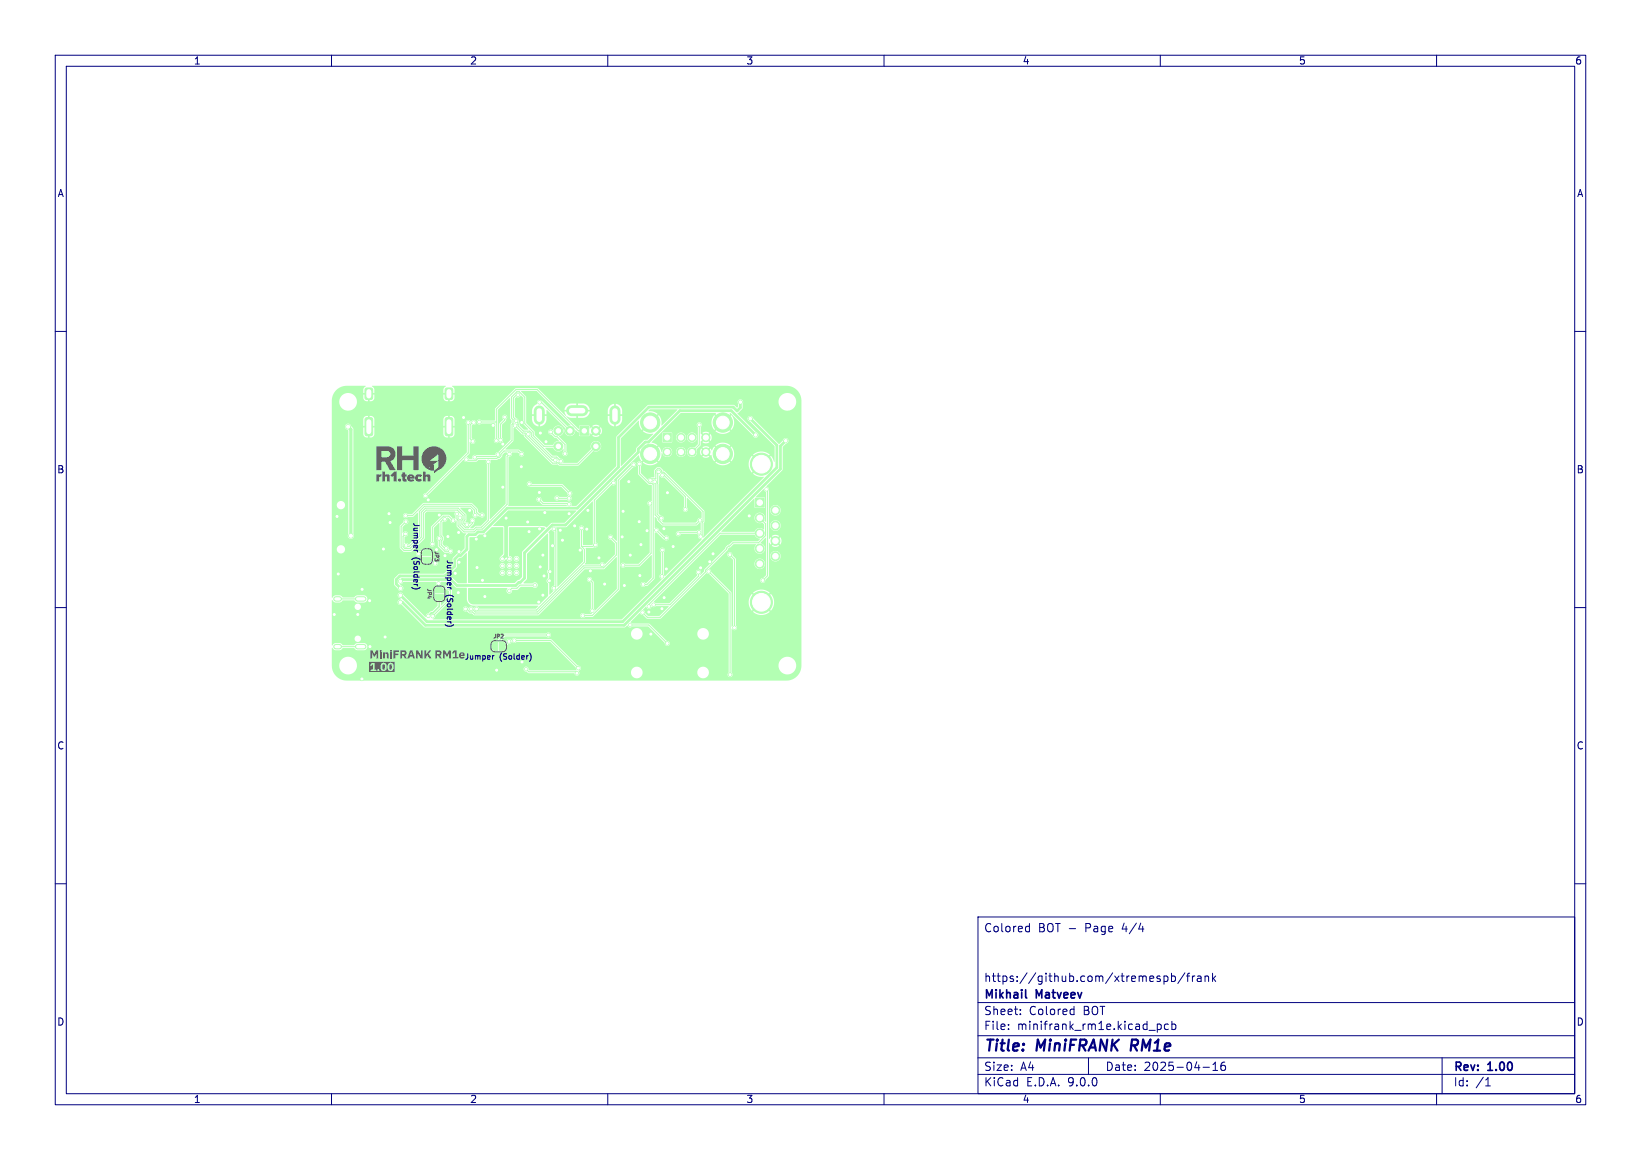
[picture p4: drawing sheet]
<svg xmlns="http://www.w3.org/2000/svg" width="297mm" height="210mm" viewBox="0 0 297 210" stroke-linecap="round" stroke-linejoin="round" font-family="sans-serif">
<defs><g id="words">
<g font-size="2.8" fill="#000080">
<text x="178" y="190.9">Title:</text>
<text x="187.7" y="190.9">MiniFRANK</text>
<text x="205.5" y="190.9">RM1e</text>
</g>
<g font-size="2.1" fill="#000080">
<text x="178" y="169">Colored</text>
<text x="187.9" y="169">BOT -</text>
<text x="196.5" y="169">Page</text>
<text x="203.3" y="169">4/4</text>
<text x="178" y="178">https://github.com/xtremespb/frank</text>
<text x="178" y="184">Sheet:</text>
<text x="178" y="181.2">Mikhail</text>
<text x="186.2" y="184">Colored</text>
<text x="187.6" y="181.2">Matveev</text>
<text x="196.1" y="184">BOT</text>
<text x="178" y="186.7">File:</text>
<text x="184.1" y="186.7">minifrank_rm1e.kicad_pcb</text>
<text x="178" y="196.9">KiCad</text>
<text x="178" y="194.1">Size:</text>
<text x="184.7" y="194.1">A4</text>
<text x="185.7" y="196.9">E.D.A.</text>
<text x="193.3" y="196.9">9.0.0</text>
<text x="200" y="194.1">Date:</text>
<text x="207" y="194.1">2025-04-16</text>
<text x="263" y="194.3">Rev:</text>
<text x="263" y="196.9">Id:</text>
<text x="267.1" y="196.9">/1</text>
<text x="269.4" y="194.3">1.00</text>
</g>
<g font-size="1.8" fill="#000080">
<text x="35" y="11.9">1</text>
<text x="85" y="11.9">2</text>
<text x="135" y="11.9">3</text>
<text x="185" y="11.9">4</text>
<text x="235" y="11.9">5</text>
<text x="285" y="11.9">6</text>
<text x="10.3" y="35.9">A</text>
<text x="285.4" y="35.9">A</text>
<text x="10.3" y="85.9">B</text>
<text x="285.3" y="85.9">B</text>
<text x="10.3" y="135.9">C</text>
<text x="285.3" y="135.9">C</text>
<text x="10.3" y="185.9">D</text>
<text x="285.3" y="185.9">D</text>
<text x="35" y="199.9">1</text>
<text x="85" y="199.9">2</text>
<text x="135" y="199.9">3</text>
<text x="185" y="199.9">4</text>
<text x="235" y="199.9">5</text>
<text x="285" y="199.9">6</text>
</g>
<g font-size="1.4" fill="#000080">
<text x="74.6" y="94.5" transform="rotate(90 74.6 94.5)">Jumper</text>
<text x="74.6" y="100.9" transform="rotate(90 74.6 100.9)">(Solder)</text>
<text x="80.7" y="101.3" transform="rotate(90 80.7 101.3)">Jumper</text>
<text x="80.7" y="107.6" transform="rotate(90 80.7 107.6)">(Solder)</text>
<text x="84" y="119.6">Jumper</text>
<text x="90.4" y="119.6">(Solder)</text>
</g>
<g font-size="1" fill="#626262">
<text x="78.5" y="99.7" transform="rotate(90 78.5 99.7)">JP3</text>
<text x="77.1" y="106.4" transform="rotate(90 77.1 106.4)">JP4</text>
<text x="89.2" y="115.8">JP2</text>
</g>
</g></defs>
<path d="M60.8 117.1h.6M60.8 108.4h.6M64.7 117.1h1.1M64.7 108.4h1.1" fill="none" stroke="#b3ffb3" stroke-width="1"/>
<g fill="#b3ffb3" stroke="#b3ffb3" stroke-width=".18">
<path d="M120 78.5h1.5v1.5h-1.5z"/>
<path d="M66.1 75.7l.2-.1h.8l.3 .3 .1 2.7-.3 .3h-.9l-.2-.3z"/>
<path d="M66.1 70.4l.3-.2 .8 .1 .2 .1 .1 1.6-.2 .3h-.9l-.3-.1z"/>
<path d="M80.6 70.4l.3-.2 .8 .1 .2 .1 .1 1.6-.2 .3h-.9l-.3-.1z"/>
<path d="M80.7 75.7l1-.1 .2 .3 .1 2.7-.3 .3h-.9l-.2-.3v-2.6z"/>
<path d="M105 77.2h1.6v1.6h-1.6z"/>
<path d="M136.7 90.2h1.6v1.6h-1.6z"/>
<path d="M89.3 116.4l.8-.1v1.5l-.7-.1-.3-.3v-.7z"/>
<path d="M90.4 116.3h.7l.3 .3v.7l-.3 .4-.7 .1z"/>
<path d="M78.8 107.7h1.5l-.1 .6-.4 .3h-.7l-.3-.3z"/>
<path d="M78.9 106.5l.3-.1h.7l.3 .3 .1 .7h-1.5z"/>
<path d="M76.6 99.8l.3-.2h.8l.3 .3v.7h-1.5z"/>
<path d="M76.5 100.9h1.5v.7l-.4 .3h-.8l-.3-.3z"/>
<circle cx="123.3" cy="79.2" r=".75"/>
<circle cx="125.3" cy="79.2" r=".75"/>
<circle cx="127.8" cy="79.2" r=".75"/>
<circle cx="120.8" cy="81.8" r=".75"/>
<circle cx="123.3" cy="81.8" r=".75"/>
<circle cx="125.3" cy="81.8" r=".75"/>
<circle cx="127.8" cy="81.8" r=".75"/>
<circle cx="117.7" cy="76.5" r="1.75"/>
<circle cx="130.8" cy="76.5" r="1.75"/>
<circle cx="117.7" cy="82.2" r="1.75"/>
<circle cx="130.8" cy="82.2" r="1.75"/>
<circle cx="103.2" cy="78" r=".8"/>
<circle cx="107.9" cy="78" r=".8"/>
<circle cx="101.1" cy="78" r=".8"/>
<circle cx="107.9" cy="80.8" r=".8"/>
<circle cx="101.1" cy="80.8" r=".8"/>
<circle cx="137.5" cy="93.8" r=".8"/>
<circle cx="137.5" cy="96.5" r=".8"/>
<circle cx="137.5" cy="99.3" r=".8"/>
<circle cx="137.5" cy="102.1" r=".8"/>
<circle cx="140.3" cy="92.4" r=".8"/>
<circle cx="140.3" cy="95.2" r=".8"/>
<circle cx="137.8" cy="84" r="2"/>
<circle cx="140.3" cy="97.9" r=".8"/>
<circle cx="137.8" cy="109" r="2"/>
<circle cx="140.3" cy="100.7" r=".8"/>
<circle cx="90.9" cy="101.2" r=".3"/>
<circle cx="92.2" cy="101.2" r=".3"/>
<circle cx="93.5" cy="101.2" r=".3"/>
<circle cx="90.9" cy="102.4" r=".3"/>
<circle cx="92.2" cy="102.4" r=".3"/>
<circle cx="93.5" cy="102.4" r=".3"/>
<circle cx="90.9" cy="103.7" r=".3"/>
<circle cx="92.2" cy="103.7" r=".3"/>
<circle cx="93.5" cy="103.7" r=".3"/>
<circle cx="63.5" cy="97" r=".4"/>
<circle cx="63" cy="77.3" r=".4"/>
<circle cx="70.4" cy="93" r=".3"/>
<circle cx="95.5" cy="94.5" r=".3"/>
<circle cx="85" cy="92.4" r=".3"/>
<circle cx="83.9" cy="75.6" r=".3"/>
<circle cx="121.8" cy="98.9" r=".3"/>
<circle cx="119.8" cy="110.2" r=".3"/>
<circle cx="89.9" cy="121.3" r=".3"/>
<circle cx="65.5" cy="122.9" r=".3"/>
<circle cx="103" cy="93" r=".3"/>
<circle cx="61" cy="93.5" r=".3"/>
<circle cx="97.8" cy="78.4" r=".3"/>
<circle cx="98.6" cy="92.8" r=".3"/>
<circle cx="82.4" cy="103.8" r=".3"/>
<circle cx="109.4" cy="105.7" r=".3"/>
<circle cx="101.4" cy="96" r=".3"/>
<circle cx="60.5" cy="111.2" r=".3"/>
<circle cx="64.8" cy="111.2" r=".3"/>
<circle cx="120.8" cy="89.2" r=".3"/>
<circle cx="83" cy="96.4" r=".3"/>
<circle cx="65.5" cy="106.7" r=".3"/>
<circle cx="104" cy="95.2" r=".3"/>
<circle cx="99.5" cy="103.5" r=".3"/>
<circle cx="99.4" cy="105.1" r=".3"/>
<circle cx="112.6" cy="97.2" r=".3"/>
<circle cx="106.2" cy="95.8" r=".3"/>
<circle cx="91.6" cy="93.8" r=".3"/>
<circle cx="116" cy="98.6" r=".3"/>
<circle cx="79" cy="99.5" r=".3"/>
<circle cx="70.6" cy="94.6" r=".3"/>
<circle cx="91" cy="88.2" r=".3"/>
<circle cx="91" cy="80.4" r=".3"/>
<circle cx="69.4" cy="99.4" r=".3"/>
<circle cx="120.2" cy="95.7" r=".3"/>
<circle cx="97.6" cy="89.2" r=".3"/>
<circle cx="94.4" cy="84.5" r=".3"/>
<circle cx="135.6" cy="93.4" r=".3"/>
<circle cx="94.4" cy="76.5" r=".3"/>
<circle cx="89.3" cy="77" r=".3"/>
<circle cx="113" cy="106" r=".3"/>
<circle cx="82.9" cy="107.3" r=".3"/>
<circle cx="120.2" cy="108.2" r=".3"/>
<circle cx="83.1" cy="99.9" r=".3"/>
<circle cx="126.8" cy="102.8" r=".3"/>
<circle cx="117.1" cy="96.1" r=".3"/>
<circle cx="101.8" cy="97.8" r=".3"/>
<circle cx="129.1" cy="100.3" r=".3"/>
<circle cx="98.8" cy="80" r=".3"/>
<circle cx="69.7" cy="115.3" r=".3"/>
<circle cx="112.8" cy="92.6" r=".3"/>
<circle cx="113.8" cy="87.2" r=".3"/>
<circle cx="106.4" cy="92.4" r=".3"/>
<circle cx="67" cy="117.1" r=".3"/>
<circle cx="106.8" cy="103.4" r=".3"/>
<circle cx="115.7" cy="94.4" r=".3"/>
<circle cx="61.2" cy="103.9" r=".3"/>
<circle cx="81.1" cy="97.1" r=".3"/>
<circle cx="128.5" cy="101.7" r=".3"/>
<circle cx="100" cy="98.8" r=".3"/>
<circle cx="77.5" cy="90.5" r=".3"/>
<circle cx="117.4" cy="110.8" r=".3"/>
<circle cx="120.6" cy="103" r=".3"/>
<circle cx="115.8" cy="104.2" r=".3"/>
<circle cx="114.1" cy="100.5" r=".3"/>
<circle cx="66.9" cy="108.8" r=".3"/>
<circle cx="83.1" cy="101.8" r=".3"/>
<circle cx="108.4" cy="101" r=".3"/>
<circle cx="80.5" cy="100.6" r=".3"/>
<circle cx="117.8" cy="114.8" r=".3"/>
<circle cx="105" cy="99.6" r=".3"/>
<circle cx="79.5" cy="93.3" r=".3"/>
<circle cx="97.7" cy="95.7" r=".3"/>
<circle cx="98.3" cy="100.5" r=".3"/>
<circle cx="87.8" cy="97" r=".3"/>
<circle cx="97.5" cy="109" r=".3"/>
<circle cx="98.5" cy="104.3" r=".3"/>
<circle cx="87.3" cy="105.1" r=".3"/>
<circle cx="95.8" cy="96.3" r=".3"/>
<circle cx="86.2" cy="97.6" r=".3"/>
<circle cx="97.8" cy="102.6" r=".3"/>
<circle cx="86.3" cy="102.7" r=".3"/>
<circle cx="98.3" cy="107.7" r=".3"/>
<circle cx="87.8" cy="108" r=".3"/>
<circle cx="104.4" cy="121.9" r=".3"/>
<circle cx="95.2" cy="121.1" r=".3"/>
<circle cx="97.5" cy="90.4" r=".3"/>
<circle cx="103" cy="91.3" r=".3"/>
<circle cx="95.8" cy="87.6" r=".3"/>
<circle cx="132.9" cy="113.6" r=".3"/>
<circle cx="126.7" cy="94.2" r=".3"/>
<circle cx="103.1" cy="89.3" r=".3"/>
<circle cx="118.5" cy="87.2" r=".3"/>
<circle cx="132.1" cy="100.4" r=".3"/>
<circle cx="119.2" cy="85.4" r=".3"/>
<circle cx="119.7" cy="93.8" r=".3"/>
<circle cx="105.5" cy="111.4" r=".3"/>
<circle cx="114.7" cy="84.1" r=".3"/>
<circle cx="120.8" cy="116.5" r=".3"/>
<circle cx="114" cy="113.1" r=".3"/>
<circle cx="103" cy="90.2" r=".3"/>
<circle cx="100.8" cy="90.2" r=".3"/>
<circle cx="112.8" cy="102.3" r=".3"/>
<circle cx="117.6" cy="91.1" r=".3"/>
<circle cx="92.2" cy="82.2" r=".3"/>
<circle cx="82.7" cy="93.1" r=".3"/>
<circle cx="83.3" cy="93.8" r=".3"/>
<circle cx="88.4" cy="83.6" r=".3"/>
<circle cx="94.4" cy="82.2" r=".3"/>
<circle cx="95.6" cy="78.6" r=".3"/>
<circle cx="84.4" cy="83.2" r=".3"/>
<circle cx="100.5" cy="83.3" r=".3"/>
<circle cx="116.4" cy="105.8" r=".3"/>
<circle cx="115.7" cy="84" r=".3"/>
<circle cx="99.7" cy="78.2" r=".3"/>
<circle cx="102.3" cy="82.1" r=".3"/>
<circle cx="84.5" cy="95" r=".3"/>
<circle cx="73.4" cy="96.7" r=".3"/>
<circle cx="73.5" cy="94.4" r=".3"/>
<circle cx="85.5" cy="94.3" r=".3"/>
<circle cx="73.4" cy="93.4" r=".3"/>
<circle cx="87.3" cy="93.3" r=".3"/>
<circle cx="86" cy="93.3" r=".3"/>
<circle cx="73.5" cy="98.8" r=".3"/>
<circle cx="116.3" cy="110.9" r=".3"/>
<circle cx="117.4" cy="109.8" r=".3"/>
<circle cx="126.4" cy="103.6" r=".3"/>
<circle cx="118.3" cy="109.5" r=".3"/>
<circle cx="91.4" cy="75.5" r=".3"/>
<circle cx="90.6" cy="79.7" r=".3"/>
<circle cx="93.2" cy="77.1" r=".3"/>
<circle cx="86.8" cy="76.4" r=".3"/>
<circle cx="89.8" cy="79.8" r=".3"/>
<circle cx="85.7" cy="76.5" r=".3"/>
<circle cx="97.7" cy="72.8" r=".3"/>
<circle cx="85.6" cy="79.9" r=".3"/>
<circle cx="85.9" cy="82.8" r=".3"/>
<circle cx="90.1" cy="82.3" r=".3"/>
<circle cx="126.6" cy="76.9" r=".3"/>
<circle cx="75.8" cy="100.2" r=".3"/>
<circle cx="77.5" cy="111.5" r=".3"/>
<circle cx="92.1" cy="116.1" r=".3"/>
<circle cx="99.3" cy="115" r=".3"/>
<circle cx="78.8" cy="102" r=".3"/>
<circle cx="79.4" cy="105.6" r=".3"/>
<circle cx="104.7" cy="121" r=".3"/>
<circle cx="93.1" cy="116" r=".3"/>
<circle cx="84.7" cy="76.5" r=".3"/>
<circle cx="77" cy="89.8" r=".3"/>
<circle cx="126.8" cy="97.1" r=".3"/>
<circle cx="128.2" cy="103.5" r=".3"/>
<circle cx="117.7" cy="87" r=".3"/>
<circle cx="132.1" cy="122.1" r=".3"/>
<circle cx="105.3" cy="95.6" r=".3"/>
<circle cx="86.3" cy="110.2" r=".3"/>
<circle cx="124" cy="92.2" r=".3"/>
<circle cx="107.8" cy="98.7" r=".3"/>
<circle cx="119.9" cy="86" r=".3"/>
<circle cx="111" cy="87.4" r=".3"/>
<circle cx="138.7" cy="88.6" r=".3"/>
<circle cx="138.1" cy="105.1" r=".3"/>
<circle cx="85.3" cy="110.2" r=".3"/>
<circle cx="109" cy="102.2" r=".3"/>
<circle cx="84.3" cy="110.2" r=".3"/>
<circle cx="110.5" cy="97.3" r=".3"/>
<circle cx="122.8" cy="96.6" r=".3"/>
<circle cx="126.5" cy="96.4" r=".3"/>
<circle cx="120.6" cy="97.4" r=".3"/>
<circle cx="118.8" cy="96" r=".3"/>
<circle cx="72.5" cy="105.2" r=".35"/>
<circle cx="136.8" cy="78.7" r=".35"/>
<circle cx="134" cy="72.8" r=".35"/>
<circle cx="72.5" cy="106.5" r=".35"/>
<circle cx="72.5" cy="107.8" r=".35"/>
<circle cx="135.8" cy="75.8" r=".35"/>
<circle cx="72.5" cy="109" r=".35"/>
<circle cx="142.2" cy="79.8" r=".35"/>
<circle cx="119.8" cy="104.4" r=".3"/>
<circle cx="119.9" cy="99.6" r=".3"/>
<circle cx="93.8" cy="71.5" r=".3"/>
<circle cx="100.3" cy="95.8" r=".3"/>
<circle cx="93.4" cy="76.2" r=".3"/>
<circle cx="100.3" cy="106.5" r=".3"/>
<circle cx="101.5" cy="83.5" r=".3"/>
<circle cx="96.8" cy="105.9" r=".3"/>
<circle cx="107.2" cy="110.6" r=".3"/>
<circle cx="92.2" cy="107" r=".3"/>
<circle cx="106.7" cy="104.9" r=".3"/>
<circle cx="78.3" cy="98.5" r=".3"/>
<circle cx="82" cy="94.3" r=".3"/>
<circle cx="80.8" cy="99.2" r=".3"/>
<circle cx="80.5" cy="94" r=".3"/>
<circle cx="79.5" cy="97.5" r=".3"/>
<circle cx="81.5" cy="99.8" r=".3"/>
<circle cx="81" cy="106.4" r=".3"/>
<circle cx="78.3" cy="111.6" r=".3"/>
</g>
<path d="M97.6 74.4v1.5M103.5 74.4h2M111.3 74.4v1.5" fill="none" stroke="#b3ffb3" stroke-width="2"/>
<path d="M63 77.3l.5 .5v19.2M91.6 93.8v6.7l-.7 .7" fill="none" stroke="#b3ffb3" stroke-width=".6"/>
<g fill="none" stroke="#b3ffb3" stroke-width=".2">
<path d="M84.7 76.5v5.5l-7.7 7.8M85.7 76.5h-.2l-.4 .4v2.5l.5 .5M86.8 76.4h3M90.6 79.7h.1M91.4 75.5v.5l-.8 .8v2.9M93.2 77.1l1.4 1.3h.5v.5l4.9 5 1-.1 .3 .3h3.3l3.3-3.3M93.8 71.5h-.3l-.6 .5v3.5l.9 1.1v.5l.9 .9h1.1l.4 .4v.6l3.7 3.7h.8l.8 .8M93.8 76.8h.1M95.6 78.6v.3l4.4 4.4h.5M97.7 72.8h.3l5.2 5.2M99.7 78.2l.8 .9h.3l1.5 1.4v1.6M105.8 78h-1.1l-7.5-7.5h-3.8l-3.6 3.6v5.7"/>
<path d="M126.6 76.9v3.6l-1.3 1.3M73.5 98.8l.2 .2h.4M79.5 97.5v1.3l1 1h1M80.5 94h-.3l-.4 .4v2.6l.3 .3v.4l-.2 .2v.7l.6 .7h.3M82 94.3l-.8-.9h-.9l-2 2.1v3M84.5 95h-.3l-.2-.3v-.4l.2-.2v-.9l-1.3-1.2h-5.9l-.7 .8v4.4l-2.1 2.1h-.9l-.3-.3v-1.9l.4-.4M85.5 94.3v.5l-.8 .8h-.4l-.7-.7v-.7l.2-.2v-.6l-1-1h-5.7l-.5 .5v4.5l-2.2 2.3h-1.3l-.5-.6v-3.8l.9-.8M86 93.3l-.1-.9-.7-.8h-8.3l-1 1v4.5M87.3 93.3h-.5l-.6-.6v-.5l-.9-.9h-8.6l-2 2.1h-1.3M88.4 83.6v10.6l-1.2 1.2h-1l-.5 .5h-1.6l-.8-.8v-1.3M92.2 82.2l-.4 .4v8.7l-4.5 4.5h-1l-.5 .5h-1.8l-1.1-1.1v-1l-.2-.2v-.9M94.4 82.2l-.5-.6h-2.7l-.5 .6v.3l-.4 .3h-.3l-.1 .2h-3.4l-.3 .3h-1.7l-.1-.1"/>
<path d="M95.8 87.6l.3 .3h5.6l1.4 1.4M97.5 90.4l.8 .7h4.6l.1 .2M100.3 95.8l.3 .3v10.1l-.3 .3M100.8 90.2h2.2M101.1 80.8h-2.6l-2-1.9v-.7l-1.5-1.5v-4.8l-1-1h-.5l-.9 1v3.8l.3 .3v.6l-.2 .2v2.9l-3 2.9h-3.6l-.2 .2M101.5 83.5h.1M105.3 98.9l.5 .6v2.2l-8.7 8.8h-10.6l-.2-.2M105.3 95.6v3.3M110.5 97.3l1 1v2.2l-2.3 2.3h-3.5l-8.3 8.4h-11.5l-.4-.4h-.5l-.5-.5h-.2M111 87.4h-.3l-3.1 3.1v8l.2 .2h-.2l-.3 .2h-2M114.7 84.1l-2.8 2.8v19.8l-4.7 4.7h-1.7M115.7 84v1.7l1.8 1.8h.5l.2 .2v17l-1.1 1.1h-.7"/>
<path d="M117.6 91.1l.2 .2v8.9l-2.1 2.1h-2.9M117.7 87l.3-.3h.7v-1.5l.3-.3h.4l.4 .3v.3h.3l7.1 7.1-.1 4.3-.3 .2M118.5 87.2l.1 6 .5 .6v.3l.9 .8h6l.7-.7M118.8 96l1.4 1.4h.4M119.2 85.4l-.2 .2v1.9l-.1 .1v5.5l.8 .7M119.9 99.6l-.1 4.8M119.9 86h.3l3.8 3.9v2.3M120.3 85.7h.1M126.5 96.4h-3.5l-.2 .2M137.5 93.8l1.1 1v2.2l-1.3 1.3h-4.6l-.6 .6h-.2l-.4 .3v.2l-3.8 3.8v.3l-8.2 8.3h-2.3l-.9-.9M137.5 96.5h-7.2l-12.9 12.9v.4M138.7 88.6l.2 .2v15.4l-.8 .9"/>
<path d="M61.1 108.4h4.2M61.1 117.1h4.2M81 106.4l.5 .5v1.4l-3.2 3.3M92.1 116.1l-.8 .9M93.1 116h6.6l5 5M96.8 105.9h-2.7l-.6 .6h-.9l-.4 .5M99.3 115h-8l-1.7 1.7M106.7 104.9l.5 .5v5.2M109 102.3l-.2 .2h-3.2l-8.4 8.3h-11.2l-.5-.5h-.2M114 113.1h3.4l3.4 3.4M126.4 103.6v.7l-5.1 5.2h-3M128.2 103.5l3.9 3.8v14.8"/>
<path d="M132.1 100.4l.8 .8v12.4M95.2 121.1l.5 .5h8.5l.2 .3"/>
</g>
<path d="M77.3 100.1h-1.4l-.1 .2M77.3 101.4h.9l.6 .6M79.4 105.6v1.1M79.5 108.2v1.6l-1.1 1.2h-.3l-.6 .5" fill="none" stroke="#b3ffb3" stroke-width=".3"/>
<path d="M134 72.8v1l-.6 .6-.7-.7h-15.3l-5.5 5.5v5.3l-7.4 7.5h-12.7l-4.3 4.3h-1l-.5 .5h-1.2l-.3 .3v2.3l-1.1 1.2h-.4l-.7 .6v1.3l-1.8 1.8h-8.1l-.7 .6v.8l.8 .8M135.8 75.8l4.8 4.8v4l-27.9 27.9h-35.4l-4.8-4.7M136.8 78.8l-4.4-4.5h-9.3l-5.7 5.7h-.6l-1.3 1.3v.6l-13.1 13.1h-2.4l-5.1 5.1v4.6l-.7 .7h-.3l-.6 .6h-10.6l-1.1-1.1h-8.8l-.3 .3M142.2 79.8l-.9 .9v4.2l-28.3 28.3h-36l-4.2-4.2h-.3" fill="none" stroke="#b3ffb3" stroke-width=".5"/>
<g fill="#b3ffb3">
<path d="M84.7 106.5h7.1a.56 .56 0 0 0 .2 .9 .56 .56 0 0 0 .7-.6h1l.6-.6h2.1a.52 .52 0 0 0 .7 .1 .52 .52 0 0 0 0-.8 .52 .52 0 0 0-.7 .1h-1.6l.6-.9v-4.4l3.7-3.7 .1 .1v6.4a.57 .57 0 0 0 0 .8v.8a.57 .57 0 0 0 0 1v2.2l-1.6 1.5h-11.9a1 1 0 0 1-1-1z"/>
<path d="M85 97.3l1.1-.1 .6-.4 1-.1 1.3-1.3h2l.1 4.8-.5 .6a.5 .5 0 0 0-.1 .7 .5 .5 0 0 0 .7 .1l.4-.4a.54 .54 0 0 0 .6 .5 .54 .54 0 0 0 .5-.6 .54 .54 0 0 0-.6-.5v-5.1l6.1-.1 .4 .1 .1 .2-4.1 4.1-.1 1.3h-.5a.5 .5 0 0 0-.8-.4 .5 .5 0 0 0 0 .9 .5 .5 0 0 0 .8-.4v-.1h.5v1.3h-.5a.5 .5 0 0 0-.5-.5 .5 .5 0 0 0-.5 .5h-.3a.5 .5 0 0 0-.5-.5 .5 .5 0 0 0-.5 .5h-.3a.5 .5 0 0 0-.7-.4 .5 .5 0 0 0 0 .9 .5 .5 0 0 0 .7-.4v-.1h.3a.5 .5 0 0 0 .5 .5 .5 .5 0 0 0 .5-.5h.3a.5 .5 0 0 0 .5 .5 .5 .5 0 0 0 .5-.5h.5v1.2h-.5a.5 .5 0 0 0-.5-.4 .5 .5 0 0 0-.5 .4h-.3a.5 .5 0 0 0-.5-.4 .5 .5 0 0 0-.5 .4h-.3a.5 .5 0 0 0-.7-.3 .5 .5 0 0 0 0 .8 .5 .5 0 0 0 .7-.3v-.2h.3a.5 .5 0 0 0 .5 .6 .5 .5 0 0 0 .5-.6h.3a.5 .5 0 0 0 .5 .6 .5 .5 0 0 0 .5-.6h.5v.9l-.5 .5-.4 .1-.5 .4h-8.3l-.1-5.6 .3-.4z"/>
<path d="M116.4 110.3l.5-.5a.54 .54 0 0 0 .5 .5 .54 .54 0 0 0 .6-.5l.3 .1 .4-.2 2.3 .1-1.7 1.7h-2l-.5-.5-.1-.3z"/>
<path d="M118.3 108.9l12.1-12.1h6.1a1.3 1.3 0 0 0 1.1 .8l-.5 .4h-4.6l-1.2 1.1v.2l-3.8 3.8-.1 .3-.7 .7a.5 .5 0 0 0 .1-.8 .5 .5 0 0 0-.8 0 .51 .51 0 0 0 .2 .7v.2l-5 5h-2.5z"/>
<path d="M99.3 96.3l.4-.4 .7 .4v9.7a.53 .53 0 0 0-.6 .4 .53 .53 0 0 0 .4 .6l-.8 .6v-1.9l-.3-.5 .3-.6v-.7l-.2-.4 .2-.4v-6.4z"/>
<path d="M100.7 95.5l1.9-.1 4.6-4.6 .1 7.7-.1 .2h-1.7v-2.7a.46 .46 0 0 0 0-.7 .46 .46 0 0 0-.6 0 .46 .46 0 0 0 .1 .7v3l.6 .6v2l-4.7 4.6v-10.1z"/>
<path d="M82.7 101.4l.4-.4 .5-.1 .9-.8-.1 5.5h-1.5l-1-1-.9-.2 1.7-1.7z"/>
<path d="M89.3 95.1l2.7-2.7 12.3 .1-2.1 2.1h-2.3l-1 .9-.7-.3-6.2 .1-.1 .2v5.1l.3 .4-.2 .2-.3-.3-.1 .1-.2-.1-.3 .3-.2-.2 .3-.4h-.1l.2-.3v-4.9l-.3-.2h-1.7z"/>
<path d="M130.6 96.2l5.8-5.9 .2 .1v1.5h1.8v-1.8l-1.6-.1 1.4-1.4 .5 .5-.1 5.3-.2-.1a.96 .96 0 0 0-.5-1.5 .96 .96 0 0 0-1.3 .9 .96 .96 0 0 0 1.2 1l.2-.1 .3 .3v1a1.08 1.08 0 0 0-1.8 .4h-5.9z"/>
<path d="M119.3 86.1h.1a.53 .53 0 0 0 .8 .3l3.6 3.6v1.9a.46 .46 0 0 0 0 .7 .46 .46 0 0 0 .6-.1 .46 .46 0 0 0-.1-.7l.1-1.7 2.6 2.6-.1 1.1a.5 .5 0 0 0-.5 0 .5 .5 0 0 0-.2 .5l-.3 .3h-5.8l-.3-.3a.51 .51 0 0 0 .3-.5 .51 .51 0 0 0-.5-.4l-.4-.5v-5.2l.1-.2z"/>
<path d="M88.8 83.3h1.1l.6-.2 .8-1.2 .5 .1-.3 .6v8.6l-2.8 2.8-.1-10 .2-.3z"/>
<path d="M115.5 76.2h.1a2.17 2.17 0 0 0 .5 1.6l.7-.6 .2 .2-.7 .7a2.79 2.79 0 0 0 1.9 .5l-1 1-.7 .1-1.3 1.3-.1 .7-2.7 2.7-.1-5z"/>
<path d="M93.4 71.9h.1a.65 .65 0 0 0 .8-.3l.4 .5v4.7l.9 .9-.1 .1h-.7l-.8-.8-.2-1-.6-.6v-3.2z"/>
<path d="M117.5 74.2l.1-.1h5l-2.8 2.9h-.1a2.17 2.17 0 0 0-.5-1.8l-.6 .6-.2-.2 .6-.7a2.23 2.23 0 0 0-1.6-.5z"/>
<path d="M60.8 70.6a2.7 2.7 0 0 1 2-.8l3.4 .1-.4 .4v.8h.5v.3h-.5v.7l.1 .3 .4 .2h-1.7a1.61 1.61 0 0 0-2.4-1.2 1.61 1.61 0 0 0 0 2.7 1.61 1.61 0 0 0 2.4-1.2v-.3h2v-.5h.3v.5a.69 .69 0 0 0 .9-.5v-.7h-.6v-.3h.6l-.1-.8-.4-.3 .1-.2h13.2l.1 .2-.4 .3v.8h.5v.3h-.5v.7l.2 .4 .3 .1h.3v-.5h.3v.5a.69 .69 0 0 0 .9-.5v-.7h-.6v-.3h.6l-.1-.8-.4-.3 .1-.2h60.5a2.7 2.7 0 0 1 2.7 2.8h-1v-.2a1.6 1.6 0 0 0-2.6-.9 1.6 1.6 0 0 0 .4 2.7 1.6 1.6 0 0 0 2.2-1.6h1v7.1h-2.4v-.1a.51 .51 0 0 0-.6-.3 .51 .51 0 0 0-.4 .4l-.7 .7-4.7-4.7a.51 .51 0 0 0-.5-.4 .51 .51 0 0 0-.5 .5 .51 .51 0 0 0 .5 .5l4.4 4.4-.1 2.9-.6-1.1-.5 .5-.2-.2 .5-.5a2.29 2.29 0 0 0-2.6-.3h-3.8l-.1-.5-.4-.7-.7 .7-.2-.2 .7-.7-.2-.1a2.05 2.05 0 0 0-2.5 .1l.6 .7-.2 .2-.6-.7-.5 .7-.2-.3-.4 .4-.2-.2 .4-.4-.8-.2-.5 .2 .4 .4-.2 .2-.4-.4-.2 .7 .2 .6 .4-.5 .2 .2-.4 .5 .3 .1 .5 .1 .5-.2-.4-.5 .2-.2 .4 .5 .2-.1 .5 1.1 .6-.6 .2 .2-.6 .6 .2 .2a2.05 2.05 0 0 0 2.5-.2l-.7-.6 .2-.2 .7 .6 .4-.7 .1-.8h3.8l-.4 .3 .5 .5-.2 .2-.5-.5a2.3 2.3 0 0 0 0 3.1l.5-.5 .2 .2-.5 .5a3.3 3.3 0 0 0 2 .6l-11 10.9v-2.6l.2-.2v-2l-7-7-1.1-.9a.85 .85 0 0 0-.9 .3 .85 .85 0 0 0-.1 .9v.6l-.9 .1-.3 .3-1.2-1.1v-1.4a.45 .45 0 0 0-.1-.8 .45 .45 0 0 0-.6 .5l.2 .4v1.5l1.9 1.8 .6 .2v2.8a.51 .51 0 0 0-.8 .2 .51 .51 0 0 0 .4 .7v8.5l-2 2h-2.5a.46 .46 0 0 0-.7-.1 .46 .46 0 0 0 .1 .7 .46 .46 0 0 0 .7-.1l2.6-.1 2.2-2v4l-1 1h-.2a.46 .46 0 0 0-.7 0 .46 .46 0 0 0 .1 .7 .46 .46 0 0 0 .6-.1l.4-.1 1.3-1.3v-8.3l.4 .1 1.3 1.2a.5 .5 0 0 0 .5 .1 .5 .5 0 0 0 .4-.5 .53 .53 0 0 0-.9-.2l-.9-1a.6 .6 0 0 0-.8-.6l.1-1.9 .3 .3v.3l1 .9h6.2l.5-.4h.2v1.3l-.3-.1-.4 .2-3.3 .1a.45 .45 0 0 0-.5 .4 .45 .45 0 0 0 .4 .5 .45 .45 0 0 0 .5-.4l2.9-.1 .3 .2a.64 .64 0 0 0 .5 .8l.1 .1-6.7 6.6-.2-.3 .1-4.1a.46 .46 0 0 0-.1-.6 .46 .46 0 0 0-.6 .1 .46 .46 0 0 0 .1 .6v3.9a.51 .51 0 0 0-.2 .5 .51 .51 0 0 0 .4 .5l-7.3 7.2h-34.1l-.1-.1a.55 .55 0 0 0 .5-.6l3-2.9v-1.6l-.4-.4a.46 .46 0 0 0-.4-.5 .46 .46 0 0 0-.5 .5 .46 .46 0 0 0 .6 .4l.2 .2v1.1l-1.5 1.4v-.8l.4-.1 .2-.4v-1.5l-.2-.5-.5-.1 .1-.8 1.6-.1 1.1 1.1h2v2.3l.4 .6 .5 .3 12 .1-.5 .5h-10.1a.52 .52 0 0 0-.5-.4 .52 .52 0 0 0-.5 .3 .53 .53 0 0 0-.5-.3 .53 .53 0 0 0-.5 .3 .48 .48 0 0 0-.7-.3 .48 .48 0 0 0-.3 .7 .48 .48 0 0 0 .7 .2l.5 .4a.75 .75 0 0 1 .8 .3h11.6l8.4-8.3h3.5l2.3-2.2v5.7l-3.9 3.9-.2-.3v-4.8l-.4-.4a.46 .46 0 0 0-.4-.5 .46 .46 0 0 0-.5 .5 .46 .46 0 0 0 .6 .4l.1 .2v4.6l-.1 .2a.54 .54 0 0 0 .3 .7l-.1 .1h-1.1l-.2-.1a.46 .46 0 0 0-.6 .1 .46 .46 0 0 0 .1 .7 .46 .46 0 0 0 .7-.2h1.4l4.8-4.9v-19.7l2.5-2.5 .4-.1 .1-.4a.47 .47 0 0 0-.5-.4 .47 .47 0 0 0-.4 .6l-2.6 2.6v11l-.6-.6a.46 .46 0 0 0-.5-.5 .46 .46 0 0 0-.5 .6 .46 .46 0 0 0 .6 .3l.7 .7v1.9l-1.7 1.8h-.2a.49 .49 0 0 0-.5-.3 .49 .49 0 0 0-.4 .4l-2.7-.1 .3-.3-.1-2.6h1.3l.2-.1a.5 .5 0 0 0 .7-.3 .5 .5 0 0 0-.4-.7v-7.4l2.9-2.9a.49 .49 0 0 0 .8-.2 .49 .49 0 0 0-.4-.7l4.4-4.5 .6 1.1 .7-.6 .2 .2-.7 .6 .2 .2a2.05 2.05 0 0 0 2.5-.2l-.6-.6 .2-.2 .6 .6 .4-.7 .1-.7 .1-.1a.91 .91 0 0 0 1.4 .7 .91 .91 0 0 0 .1-1.6 .91 .91 0 0 0-1.4 .6l-.2 .2-.5-1.1-.6 .7-.2-.2 .6-.7-1.1-.5v-.1l5.3-5.2h6.3v.1l.6 .7-.2 .2-.6-.6a2.05 2.05 0 0 0 0 2.6l.6-.6 .2 .2-.6 .7 .2 .1a2.05 2.05 0 0 0 2.5-.1l-.7-.7 .2-.2 .7 .6 .1-.2a2.05 2.05 0 0 0-.1-2.4l-.7 .6-.2-.2 .7-.7-.1-.1h.1l4 4 .2 .3h-7.6l-.2-.5-.4 .4-.2-.2 .4-.4-.5-.2-.8 .2 .4 .4-.2 .2-.5-.5v-1.2a.46 .46 0 0 0 0-.7 .46 .46 0 0 0-.6 .1 .46 .46 0 0 0 .1 .6v1.8h-.1a.9 .9 0 0 0-.9-.8 .9 .9 0 0 0-.9 .8h-.3a.9 .9 0 0 0-1.3-.7l-2.9-.1v1.7l1.7 .1 .1-1.7h1.1l-.1 .1a.9 .9 0 0 0 .2 1.5 .9 .9 0 0 0 1.3-.9h.2v.2a.9 .9 0 0 0 .9 .8 .9 .9 0 0 0 .9-1h.1v1.3l-.6 .6a.97 .97 0 0 0-1.3 .7h-.2a.9 .9 0 0 0-1.4-.6 .9 .9 0 0 0 0 1.5 .9 .9 0 0 0 1.4-.7v-.2h.2a.92 .92 0 0 0 1.1 1 .92 .92 0 0 0 .6-1.3l.7-.7v-.8l.5-.5 .2 .2-.4 .5 .8 .2 .5-.2-.4-.5 .2-.2 .4 .4 .2-.7 7.6 .1a.51 .51 0 0 0 .8-.3 .51 .51 0 0 0-.4-.7l-3.3-3.3 .9-.9v-.9a.51 .51 0 0 0 0-.7 .51 .51 0 0 0-.7 0 .51 .51 0 0 0-.1 .7v.5l-.2 .2-.6-.5h-15.4l-1.1 1h-3.7v-.2a1.3 1.3 0 0 0-1.1-1v.8h-.3v-.8h-.2a1.3 1.3 0 0 0-1 1.2v.7h.8v.3h-.8v.9a1.3 1.3 0 0 0 1.2 1v-.8h.3v.8h.1a1.3 1.3 0 0 0 1-1.2v-.7h-.8v-.3h.8v-.7h3.7l-4.7 4.7-.1 5.4-4.9 4.9h-3l-.2-.3-.4-.1-1.3-1.3h-5.4a.49 .49 0 0 0-.5-.5 .49 .49 0 0 0-.4 .5 .49 .49 0 0 0 .5 .5h5.6l1.2 1.1 .2 .6-.3 .2h-1.4a.47 .47 0 0 0-.6-.2 .47 .47 0 0 0-.1 .7 .47 .47 0 0 0 .7 0h1.4a.47 .47 0 0 0 .8 0 .47 .47 0 0 0-.1-.7l.2-.2 .1-.3h3l-2.3 2.3h-.8l-.1-.1a.46 .46 0 0 0-.1-.5 .46 .46 0 0 0-.5-.1h-4.4l-.4-.4a.46 .46 0 0 0-.5-.5 .46 .46 0 0 0-.4 .5 .46 .46 0 0 0 .6 .4l.5 .5h4.3l.1 .1-10.6 .1v-8.9a.65 .65 0 0 0 .7-.8h1l.3 .2a.46 .46 0 0 0 .4 .5 .46 .46 0 0 0 .5-.5 .46 .46 0 0 0-.6-.4l-.4-.3-2.4-.1 1.4-1.5 .1-2.3h.3l1.1 1.1 .4 .1v.3l5.2 5.1h.9l.3 .2h3.5l2.7-2.6a.97 .97 0 0 0 1.4-.8 .97 .97 0 0 0-1.2-1.1 .97 .97 0 0 0-.6 1.5l-2.5 2.5h-2.5l-.1-.1a.49 .49 0 0 0-.5-.7l-.6-.5h-.8l-1.3-1.4h1.4a1.07 1.07 0 0 0 1.9 .2v.5a.46 .46 0 0 0 0 .7 .46 .46 0 0 0 .7-.1 .46 .46 0 0 0-.2-.7v-1.3l-1.3-1.4a.98 .98 0 0 0 .8-1.1 .98 .98 0 0 0-1-.9 .98 .98 0 0 0-1 .9 .47 .47 0 0 0-.8 .2 .47 .47 0 0 0 .6 .6l.6 .6h.3l.4 .5-.7 .3-.3 .4h-1.6l-1.7-1.7-.1-.7-1.4-1.5-.1-4.7-.9-1.1h2.8l6.2 6.2-.7 .1-4.6-4.5a.5 .5 0 0 0-.7-.1 .5 .5 0 0 0-.1 .7 1.29 1.29 0 0 0-.9 1.1v.7h.8v.3h-.8v.9a1.3 1.3 0 0 0 1.2 1v-.8h.3v.8h.1a1.3 1.3 0 0 0 1-1.2v-.7h-.8v-.3h.8l.1-.8 3.3 3.3a.99 .99 0 0 0 .7 1.4 .99 .99 0 0 0 1.2-1l.6 .4 .1 .6h1.7l.1-.5 .3 .3 .5-.5 .2 .2-.5 .5a1.09 1.09 0 0 0 1.3 0l-.5-.5 .2-.2 .5 .5 .1-.1a1.09 1.09 0 0 0-.1-1.3l-.5 .5-.2-.2 .5-.5h-.1a1.09 1.09 0 0 0-1.2 0l.5 .5-.2 .2-.5-.5-.3 .3v-.5l-.1-.1-1.7 .1-.2 .5-2.2-2.2 .1-.1 .2 .2a2.16 2.16 0 0 0 1.5 .2v-.8h.3v.8h1a1.3 1.3 0 0 0 1.1-1.2h-.8v-.3h.8v-.2a1.3 1.3 0 0 0-1.1-.9h-1v.8h-.3v-.8a2.16 2.16 0 0 0-1.5 .1l-.5 .5-.1 .3v.2h.8v.3h-.8l.3 .7-.1 .1-5-5h-4.1l-3.7 3.6v2h-7.3l-.3-.5-.6-.1v.6h-.3v-.6a.69 .69 0 0 0-.8 .6h-12.5l-.3-.5-.6-.1v.6h-.3v-.6a.69 .69 0 0 0-.8 .6v1.2h.5v.3h-.5v1.4l.3 .4h.5v-.6h.3v.6a.69 .69 0 0 0 .9-.6v-1.2h-.6v-.3h.6v-1.2h12.5v1.2h.5v.3h-.5v1.4l.3 .4h.5v-.6h.3v.6a.69 .69 0 0 0 .9-.6v-1.2h-.6v-.3h.6v-1.2h7.3l-.1 .2h-2.3l-.2-.1a.46 .46 0 0 0-.6 .2 .46 .46 0 0 0 .1 .6 .46 .46 0 0 0 .7-.1h2.4v2.7a.49 .49 0 0 0 0 .7 .49 .49 0 0 0 .7-.1 .47 .47 0 0 0 .7-.1 .47 .47 0 0 0-.2-.6v-2.4l.8-.7 .1-.3a.47 .47 0 0 0-.1-.7 .47 .47 0 0 0-.7 .1 .47 .47 0 0 0 .2 .7l-.8 .7v2.6l-.1 .1-.1-5.2 2.1-2.1 .1 3.6 .3 .4v.4l-.2 .3v2.8l-2.2 2.2a.58 .58 0 0 0-.6 .6h-3.5a.49 .49 0 0 0-.5 .1 .49 .49 0 0 0-.1 .6h-.6l-.5-.4 .6-.6 .1-2.1a.48 .48 0 0 0 .5 .4 .48 .48 0 0 0 .4-.6 .48 .48 0 0 0-.5-.4l-.2-.1v-2.2l.2-.2a.48 .48 0 0 0 .6-.3 .48 .48 0 0 0-.3-.6 .48 .48 0 0 0-.6 .4 .48 .48 0 0 0-.7-.3 .48 .48 0 0 0 0 .8v5l-7.4 7.4a.46 .46 0 0 0-.5 .5 .46 .46 0 0 0 .5 .4 .46 .46 0 0 0 .4-.6l6.3-6.3h.2a.46 .46 0 0 0 .7 .3h1.5l.4-.3h1.3v.4l.2 .3v10.1l-1 1.1h-1l-.5 .4h-.5l.6-.7 .1-.3a.46 .46 0 0 0 0-.7 .46 .46 0 0 0-.7 .1 .46 .46 0 0 0 .1 .7l-.2 .2a.71 .71 0 0 0-.8-.4l.2-.3v-1l-1.1-1.3h1.8l.5 .5v.5a.5 .5 0 0 0 .2 .8 .5 .5 0 0 0 .7-.3l.4 .1a.46 .46 0 0 0 .7 .1 .46 .46 0 0 0-.1-.7 .46 .46 0 0 0-.6 .1l-.4-.4-.1-.5-1-1.1h-8.7l-2.1 2.1h-.8a.46 .46 0 0 0-.7 0 .46 .46 0 0 0 0 .7 .46 .46 0 0 0 .7-.2h.9l.8-.8 .2 .1v4.1l-1.7 1.6a.56 .56 0 0 0-.8-.3v-1.1l.2-.1a.47 .47 0 0 0 .3-.7 .47 .47 0 0 0-.8 .1v-1.1l.5-.5a.46 .46 0 0 0 .5-.5 .46 .46 0 0 0-.5-.4 .46 .46 0 0 0-.4 .6l-.7 .7v1.6h-8.2l-.1-.2v-19l-.5-.6a.57 .57 0 0 0-.6-.4 .57 .57 0 0 0-.5 .7 .57 .57 0 0 0 .6 .5l.1 13.5h-.6a.75 .75 0 0 0-1.2-.6 .75 .75 0 0 0 0 1.3 .75 .75 0 0 0 1.2-.6v-.1h.6l-.1 5.3a.55 .55 0 0 0 .4 .8 .55 .55 0 0 0 .7-.6h8.2v2.3l.2 .2-10.1-.1a.76 .76 0 0 0-1.2-.4 .76 .76 0 0 0 .2 1.3 .76 .76 0 0 0 1.1-.8h10l.6 .5h1.3l2.5-2.5v-4.4l.3-.4h5.1l.1 .1a.51 .51 0 0 0 .1 .8l-.1 .5-.5-.2-.6-.6h-1.2l-2.1 2.1v2.8a.47 .47 0 0 0 0 .7 .47 .47 0 0 0 .7 0 .47 .47 0 0 0-.2-.7v-2.5l1-1 .1 2.4a.52 .52 0 0 0-.5 .3 .52 .52 0 0 0 .2 .6v1l1.1 1.1 .8 .1a.48 .48 0 0 0 .6 0 .48 .48 0 0 0 .1-.7 .48 .48 0 0 0-.7 0 .51 .51 0 0 0-.2-.5 .51 .51 0 0 0-.6 0l-.3-.4v-.4l.2-.3v-.6l-.2-.3v-2.5a.61 .61 0 0 0 .7-.1 .61 .61 0 0 0 .2-.6l.6 .5a.49 .49 0 0 0 .4 .5 .49 .49 0 0 0 .5-.5l.2 .1v1l1.1 1.2 .6 .1-.3 .5v2.2l-.9 .8-.5 .1-.7 .8-.1 .9h-2.7l-.2-.3-.8-.5-.1-1.2-.4-.4-.8-.1-.5 .4h-.5a.47 .47 0 0 0-.6 .4 .47 .47 0 0 0 .4 .5 .47 .47 0 0 0 .5-.3l.2 .4v.7l.2 .4 1 .2 .5-.3 .2 .2a.46 .46 0 0 0 .4 .5 .46 .46 0 0 0 .5-.6h2.7v.4l-1.6 1.6h-8.1l-.9 1 .1 1 .6 .7a.51 .51 0 0 0 .6 .4 .51 .51 0 0 0 .4-.5 .51 .51 0 0 0-.4-.5l-.2-.2 .4-.2 .2-.3h5.9v.4a.51 .51 0 0 1-.2 .8l-.1 1.8 .2 .4 .4 .1v.8l-.9 1-.3 .1-.5 .3a.6 .6 0 0 0-.5 .7l-4-4a.51 .51 0 0 0-.5-.4 .51 .51 0 0 0-.5 .5 .51 .51 0 0 0 .4 .5l.2 .2a.53 .53 0 0 0-.6 .6 .53 .53 0 0 0 .7 .4l.3 .3h-7.7a.58 .58 0 0 0-.9-.4 .58 .58 0 0 0 0 .9 .58 .58 0 0 0 .9-.4v-.1h7.7l3.9 3.8h36.1l.6-.4a.5 .5 0 0 0 .4 .4 .5 .5 0 0 0 .5-.2h2.8l1.3 1.2h-2.3a1.06 1.06 0 0 0-1.6-.7 1.06 1.06 0 0 0 0 1.7 1.06 1.06 0 0 0 1.6-.7v-.3h2.3l1.7 1.8a.46 .46 0 0 0 .5 .5 .46 .46 0 0 0 .4-.5 .46 .46 0 0 0-.5-.4l-3.1-3.1h-3.1l-.4-.3 1.7-1.6 1.3 1h2.5l8.3-8.3 .5 .2 3.5 3.6v7.1h-3.6v-.2a1.06 1.06 0 0 0-1.8-.4 1.06 1.06 0 0 0 .4 1.7 1.06 1.06 0 0 0 1.4-1.1h3.6v7h-3.6v-.2a1.06 1.06 0 0 0-1.2-.7 1.06 1.06 0 0 0-.9 .9h-9.9v-.2a1.06 1.06 0 0 0-1.7-.5h-9.5l-.1-.3-.4-.1-4.8-4.7-6.3-.1a.52 .52 0 0 0-.9 .2 .48 .48 0 0 0-.6-.2 .48 .48 0 0 0-.3 .5 .3 .3 0 0 1-.6-.1l-.4-.1 .8-.8h7.4a.46 .46 0 0 0 .7 0 .46 .46 0 0 0-.1-.6 .46 .46 0 0 0-.7 .1h-7.5l-.9 .9h-25.1a.58 .58 0 0 0-.9-.4 .58 .58 0 0 0 0 .9 .58 .58 0 0 0 .9-.4v-.1h25.1l-.5 .5h-.6l-.3 .4v1l.2 .3 .3 .1h1.7l.3-.4 .1-.5 .4-.4 .4-.1 .2-.3 .4 .2 .5-.2h6l4.2 4.2h-39.1a1.61 1.61 0 0 0-2.4-1.3 1.61 1.61 0 0 0 0 2.8 1.61 1.61 0 0 0 2.4-1.3v-.2h39.1l.5 .5 .2 .4-8.6 .1-.1-.3a.46 .46 0 0 0-.6-.4 .46 .46 0 0 0-.3 .6 .46 .46 0 0 0 .5 .3l.3 .3h8.3a.49 .49 0 0 0 .8 .4 .49 .49 0 0 0 0-.9l.3-.2 .1-.3h9.5a1.05 1.05 0 0 0 .2 1.8 1.05 1.05 0 0 0 1.5-1.1h9.9v.3a1.06 1.06 0 0 0 1.2 .9 1.06 1.06 0 0 0 .9-1.2h3.6v.2a.46 .46 0 0 0 0 .7 .46 .46 0 0 0 .6-.1 .46 .46 0 0 0-.1-.7v-7.8l.1-.1a.48 .48 0 0 0 .7 .2 .48 .48 0 0 0 0-.8v-12l-.7-.7a.46 .46 0 0 0-.4-.5 .46 .46 0 0 0-.5 .5 .46 .46 0 0 0 .6 .4l.5 .5v11.8l-.2 .3-.1-6.2-3.7-3.7-.1-.4-.3-.2 3.4-3.5a.41 .41 0 0 1 .5-.4l.6-.6h4a.98 .98 0 0 0-.1 1.5 .98 .98 0 0 0 1.5-.1 .98 .98 0 0 0-.2-1.4l-.4-.3 1-.9 .1 4.7-.3-.1a.96 .96 0 0 0-1.5-.5 .96 .96 0 0 0 .3 1.6 .96 .96 0 0 0 1.3-1h.2v2.1l-.6 .5a.46 .46 0 0 0-.5 .5 .46 .46 0 0 0 .6 .5 .46 .46 0 0 0 .3-.6l.7-.7v-6h.1l.2 .3 .4-.4 .2 .2-.4 .4a1.09 1.09 0 0 0 1.3 0l-.4-.4 .2-.2 .4 .4 .1-.1a1.09 1.09 0 0 0-.1-1.2l-.4 .4-.2-.2 .4-.5h-.1a1.09 1.09 0 0 0-1.2 0l.4 .5-.2 .2-.4-.4-.3 .3v-8.9a.57 .57 0 0 0-.5-.6l2.9-3 .1-4.2 .9-.8 .1-.4h2.4v12.6h-3.8a.96 .96 0 0 0-1.5-.7 .96 .96 0 0 0 0 1.6 .96 .96 0 0 0 1.5-.7v-.2h3.8v2.8h-3.8a.96 .96 0 0 0-1.5-.8 .96 .96 0 0 0 0 1.7 .96 .96 0 0 0 1.5-.8v-.1h3.8v5.5h-3.8a.96 .96 0 0 0-1.5-.7 .96 .96 0 0 0 0 1.6 .96 .96 0 0 0 1.5-.7v-.2h3.8v8.3h-5l-.2-.9-.4-.5-.5 .5-.2-.2 .5-.5a2.3 2.3 0 0 0-3 0l.5 .5-.2 .2-.5-.5a2.3 2.3 0 0 0 0 3.1l.5-.5 .2 .2-.5 .5a2.3 2.3 0 0 0 3 0l-.5-.5 .2-.2 .5 .5 .5-.8 .1-.9h5v11.5h-1v-.3a1.6 1.6 0 0 0-2.6-.8 1.6 1.6 0 0 0 .4 2.7 1.6 1.6 0 0 0 2.2-1.6h1v.1a2.7 2.7 0 0 1-2.7 2.7h-79.6a2.7 2.7 0 0 1-2.7-2.7v-3.2l.6 .4h.9l.5-.4h2l.4 .4h1.4a.65 .65 0 0 0 .6-.6 .65 .65 0 0 0-.6-.7h-1.4l-.4 .4h-2l-.5-.4h-.9l-.6 .5v-8.2l.1-.1 .2 .3 .3 .2h.9l.5-.4h2l.4 .4h1.5a.65 .65 0 0 0 .5-.7 .65 .65 0 0 0-.6-.6h-1.4l-.4 .4h-2l-.5-.4h-.9l-.3 .1-.2 .3h-.1v-35.7l.1-.9z"/>
</g>
<g fill="#fff" stroke="#fff" stroke-width=".18">
<circle cx="63.5" cy="97" r=".27"/>
<circle cx="63" cy="77.3" r=".28"/>
<circle cx="70.4" cy="93" r=".17"/>
<circle cx="95.5" cy="94.5" r=".17"/>
<circle cx="85" cy="92.4" r=".17"/>
<circle cx="83.9" cy="75.6" r=".17"/>
<circle cx="121.8" cy="98.9" r=".18"/>
<circle cx="119.8" cy="110.2" r=".17"/>
<circle cx="89.9" cy="121.3" r=".17"/>
<circle cx="65.5" cy="122.9" r=".17"/>
<circle cx="103" cy="93" r=".18"/>
<circle cx="61" cy="93.5" r=".17"/>
<circle cx="97.8" cy="78.4" r=".18"/>
<circle cx="98.6" cy="92.8" r=".17"/>
<circle cx="82.4" cy="103.8" r=".18"/>
<circle cx="109.4" cy="105.7" r=".18"/>
<circle cx="101.4" cy="96" r=".17"/>
<circle cx="60.5" cy="111.2" r=".17"/>
<circle cx="64.8" cy="111.2" r=".17"/>
<circle cx="120.8" cy="89.2" r=".17"/>
<circle cx="83" cy="96.4" r=".17"/>
<circle cx="65.5" cy="106.7" r=".18"/>
<circle cx="104" cy="95.2" r=".17"/>
<circle cx="99.5" cy="103.5" r=".17"/>
<circle cx="99.4" cy="105.1" r=".18"/>
<circle cx="112.6" cy="97.2" r=".17"/>
<circle cx="106.2" cy="95.8" r=".18"/>
<circle cx="91.6" cy="93.8" r=".18"/>
<circle cx="116" cy="98.6" r=".17"/>
<circle cx="79" cy="99.5" r=".17"/>
<circle cx="70.6" cy="94.6" r=".18"/>
<circle cx="91" cy="88.2" r=".18"/>
<circle cx="91" cy="80.4" r=".18"/>
<circle cx="69.4" cy="99.4" r=".17"/>
<circle cx="120.2" cy="95.7" r=".17"/>
<circle cx="97.6" cy="89.2" r=".17"/>
<circle cx="94.4" cy="84.5" r=".18"/>
<circle cx="135.6" cy="93.4" r=".17"/>
<circle cx="94.4" cy="76.5" r=".17"/>
<circle cx="89.3" cy="77" r=".17"/>
<circle cx="113" cy="106" r=".17"/>
<circle cx="82.9" cy="107.3" r=".18"/>
<circle cx="120.2" cy="108.2" r=".17"/>
<circle cx="83.1" cy="99.9" r=".17"/>
<circle cx="126.8" cy="102.8" r=".18"/>
<circle cx="117.1" cy="96.1" r=".17"/>
<circle cx="101.8" cy="97.8" r=".18"/>
<circle cx="129.1" cy="100.3" r=".18"/>
<circle cx="98.8" cy="80" r=".18"/>
<circle cx="69.7" cy="115.3" r=".18"/>
<circle cx="112.8" cy="92.6" r=".17"/>
<circle cx="113.8" cy="87.2" r=".17"/>
<circle cx="106.4" cy="92.4" r=".17"/>
<circle cx="67" cy="117.1" r=".17"/>
<circle cx="106.8" cy="103.4" r=".17"/>
<circle cx="115.7" cy="94.4" r=".17"/>
<circle cx="61.2" cy="103.9" r=".18"/>
<circle cx="81.1" cy="97.1" r=".17"/>
<circle cx="128.5" cy="101.7" r=".17"/>
<circle cx="100" cy="98.8" r=".18"/>
<circle cx="77.5" cy="90.5" r=".17"/>
<circle cx="117.4" cy="110.8" r=".18"/>
<circle cx="120.6" cy="103" r=".17"/>
<circle cx="115.8" cy="104.2" r=".17"/>
<circle cx="114.1" cy="100.5" r=".18"/>
<circle cx="66.9" cy="108.8" r=".18"/>
<circle cx="83.1" cy="101.8" r=".18"/>
<circle cx="108.4" cy="101" r=".17"/>
<circle cx="80.5" cy="100.6" r=".17"/>
<circle cx="117.8" cy="114.8" r=".17"/>
<circle cx="105" cy="99.6" r=".17"/>
<circle cx="79.5" cy="93.2" r=".17"/>
<circle cx="97.7" cy="95.7" r=".18"/>
<circle cx="98.3" cy="100.5" r=".17"/>
<circle cx="87.8" cy="97" r=".17"/>
<circle cx="97.5" cy="109" r=".17"/>
<circle cx="98.5" cy="104.3" r=".17"/>
<circle cx="87.3" cy="105.1" r=".17"/>
<circle cx="95.8" cy="96.2" r=".17"/>
<circle cx="86.2" cy="97.6" r=".17"/>
<circle cx="97.8" cy="102.6" r=".17"/>
<circle cx="86.3" cy="102.8" r=".17"/>
<circle cx="98.3" cy="107.8" r=".17"/>
<circle cx="87.8" cy="108" r=".17"/>
<circle cx="104.4" cy="121.9" r=".17"/>
<circle cx="95.2" cy="121.1" r=".18"/>
<circle cx="97.5" cy="90.4" r=".17"/>
<circle cx="103" cy="91.3" r=".18"/>
<circle cx="95.8" cy="87.6" r=".17"/>
<circle cx="132.9" cy="113.6" r=".18"/>
<circle cx="126.7" cy="94.2" r=".17"/>
<circle cx="103.1" cy="89.3" r=".17"/>
<circle cx="118.5" cy="87.2" r=".17"/>
<circle cx="132.1" cy="100.4" r=".17"/>
<circle cx="119.2" cy="85.4" r=".17"/>
<circle cx="119.7" cy="93.8" r=".17"/>
<circle cx="105.5" cy="111.4" r=".17"/>
<circle cx="114.7" cy="84.1" r=".17"/>
<circle cx="120.8" cy="116.5" r=".17"/>
<circle cx="114" cy="113.1" r=".17"/>
<circle cx="103" cy="90.2" r=".18"/>
<circle cx="100.8" cy="90.2" r=".18"/>
<circle cx="112.8" cy="102.3" r=".17"/>
<circle cx="117.6" cy="91.1" r=".18"/>
<circle cx="92.2" cy="82.2" r=".17"/>
<circle cx="82.7" cy="93.1" r=".17"/>
<circle cx="83.3" cy="93.8" r=".17"/>
<circle cx="88.4" cy="83.6" r=".17"/>
<circle cx="94.4" cy="82.2" r=".17"/>
<circle cx="95.6" cy="78.6" r=".17"/>
<circle cx="84.4" cy="83.2" r=".17"/>
<circle cx="100.5" cy="83.3" r=".17"/>
<circle cx="116.4" cy="105.8" r=".18"/>
<circle cx="115.7" cy="84" r=".17"/>
<circle cx="99.7" cy="78.2" r=".17"/>
<circle cx="102.3" cy="82.1" r=".17"/>
<circle cx="84.5" cy="95" r=".17"/>
<circle cx="73.4" cy="96.7" r=".17"/>
<circle cx="73.5" cy="94.4" r=".18"/>
<circle cx="85.5" cy="94.2" r=".17"/>
<circle cx="73.4" cy="93.4" r=".17"/>
<circle cx="87.3" cy="93.2" r=".17"/>
<circle cx="86" cy="93.3" r=".17"/>
<circle cx="73.5" cy="98.8" r=".17"/>
<circle cx="116.3" cy="110.9" r=".17"/>
<circle cx="117.4" cy="109.8" r=".17"/>
<circle cx="126.4" cy="103.6" r=".18"/>
<circle cx="118.3" cy="109.5" r=".17"/>
<circle cx="91.4" cy="75.5" r=".17"/>
<circle cx="90.6" cy="79.7" r=".17"/>
<circle cx="93.2" cy="77.1" r=".17"/>
<circle cx="86.8" cy="76.4" r=".17"/>
<circle cx="89.8" cy="79.8" r=".17"/>
<circle cx="85.7" cy="76.5" r=".18"/>
<circle cx="97.7" cy="72.8" r=".17"/>
<circle cx="85.6" cy="79.9" r=".17"/>
<circle cx="85.9" cy="82.8" r=".17"/>
<circle cx="90.1" cy="82.3" r=".17"/>
<circle cx="126.6" cy="76.9" r=".18"/>
<circle cx="75.8" cy="100.2" r=".17"/>
<circle cx="77.5" cy="111.5" r=".18"/>
<circle cx="92.1" cy="116.1" r=".17"/>
<circle cx="99.3" cy="115" r=".18"/>
<circle cx="78.8" cy="102" r=".17"/>
<circle cx="79.4" cy="105.6" r=".18"/>
<circle cx="104.7" cy="121" r=".17"/>
<circle cx="93.1" cy="116" r=".17"/>
<circle cx="84.7" cy="76.5" r=".18"/>
<circle cx="77" cy="89.7" r=".18"/>
<circle cx="126.8" cy="97.1" r=".18"/>
<circle cx="128.2" cy="103.5" r=".17"/>
<circle cx="117.7" cy="87" r=".18"/>
<circle cx="132.1" cy="122.1" r=".18"/>
<circle cx="105.3" cy="95.6" r=".17"/>
<circle cx="86.3" cy="110.2" r=".17"/>
<circle cx="124" cy="92.2" r=".18"/>
<circle cx="107.8" cy="98.7" r=".17"/>
<circle cx="119.9" cy="86" r=".17"/>
<circle cx="111" cy="87.4" r=".18"/>
<circle cx="138.7" cy="88.6" r=".17"/>
<circle cx="138.1" cy="105.1" r=".17"/>
<circle cx="85.3" cy="110.2" r=".17"/>
<circle cx="109" cy="102.2" r=".17"/>
<circle cx="84.3" cy="110.2" r=".17"/>
<circle cx="110.5" cy="97.2" r=".17"/>
<circle cx="122.8" cy="96.6" r=".17"/>
<circle cx="126.5" cy="96.4" r=".18"/>
<circle cx="120.6" cy="97.4" r=".17"/>
<circle cx="118.8" cy="96" r=".17"/>
<circle cx="72.5" cy="105.2" r=".22"/>
<circle cx="136.8" cy="78.8" r=".22"/>
<circle cx="134" cy="72.8" r=".23"/>
<circle cx="72.5" cy="106.5" r=".22"/>
<circle cx="72.5" cy="107.8" r=".22"/>
<circle cx="135.8" cy="75.8" r=".22"/>
<circle cx="72.5" cy="109" r=".22"/>
<circle cx="142.2" cy="79.8" r=".23"/>
<circle cx="119.8" cy="104.4" r=".18"/>
<circle cx="119.9" cy="99.6" r=".18"/>
<circle cx="93.8" cy="71.5" r=".17"/>
<circle cx="100.3" cy="95.8" r=".17"/>
<circle cx="93.4" cy="76.2" r=".17"/>
<circle cx="100.3" cy="106.5" r=".18"/>
<circle cx="101.5" cy="83.5" r=".17"/>
<circle cx="96.8" cy="105.9" r=".17"/>
<circle cx="107.2" cy="110.6" r=".17"/>
<circle cx="92.2" cy="107" r=".17"/>
<circle cx="106.7" cy="104.9" r=".17"/>
<circle cx="78.3" cy="98.5" r=".17"/>
<circle cx="82" cy="94.2" r=".17"/>
<circle cx="80.8" cy="99.2" r=".17"/>
<circle cx="80.5" cy="94" r=".17"/>
<circle cx="79.5" cy="97.5" r=".17"/>
<circle cx="81.5" cy="99.8" r=".18"/>
<circle cx="81" cy="106.4" r=".17"/>
<circle cx="78.3" cy="111.6" r=".17"/>
<circle cx="64.8" cy="115.6" r=".33"/>
<circle cx="64.8" cy="109.9" r=".33"/>
<circle cx="120.8" cy="79.2" r=".46"/>
<circle cx="123.3" cy="79.2" r=".46"/>
<circle cx="125.3" cy="79.2" r=".46"/>
<circle cx="127.8" cy="79.2" r=".46"/>
<circle cx="120.8" cy="81.8" r=".46"/>
<circle cx="123.3" cy="81.8" r=".46"/>
<circle cx="125.3" cy="81.8" r=".46"/>
<circle cx="127.8" cy="81.8" r=".46"/>
<circle cx="117.7" cy="76.5" r="1.15"/>
<circle cx="130.8" cy="76.5" r="1.15"/>
<circle cx="117.7" cy="82.2" r="1.15"/>
<circle cx="130.8" cy="82.2" r="1.15"/>
<circle cx="61.7" cy="91.5" r=".5"/>
<circle cx="61.7" cy="99.5" r=".5"/>
<circle cx="142.5" cy="120.5" r="1.35"/>
<circle cx="127.3" cy="121.7" r=".8"/>
<circle cx="127.3" cy="114.7" r=".8"/>
<circle cx="63" cy="120.5" r="1.35"/>
<circle cx="105.8" cy="78" r=".4"/>
<circle cx="103.2" cy="78" r=".4"/>
<circle cx="107.9" cy="78" r=".4"/>
<circle cx="101.1" cy="78" r=".4"/>
<circle cx="107.9" cy="80.8" r=".4"/>
<circle cx="101.1" cy="80.8" r=".4"/>
<circle cx="115.3" cy="121.7" r=".8"/>
<circle cx="115.3" cy="114.7" r=".8"/>
<circle cx="137.5" cy="91" r=".5"/>
<circle cx="137.5" cy="93.8" r=".5"/>
<circle cx="137.5" cy="96.5" r=".5"/>
<circle cx="137.5" cy="99.3" r=".5"/>
<circle cx="137.5" cy="102.1" r=".5"/>
<circle cx="140.3" cy="92.4" r=".5"/>
<circle cx="140.3" cy="95.2" r=".5"/>
<circle cx="137.8" cy="84" r="1.6"/>
<circle cx="140.3" cy="97.9" r=".5"/>
<circle cx="137.8" cy="109" r="1.6"/>
<circle cx="140.3" cy="100.7" r=".5"/>
<circle cx="90.9" cy="101.2" r=".17"/>
<circle cx="92.2" cy="101.2" r=".17"/>
<circle cx="93.5" cy="101.2" r=".18"/>
<circle cx="90.9" cy="102.4" r=".17"/>
<circle cx="92.2" cy="102.4" r=".17"/>
<circle cx="93.5" cy="102.4" r=".18"/>
<circle cx="90.9" cy="103.7" r=".17"/>
<circle cx="92.2" cy="103.7" r=".17"/>
<circle cx="93.5" cy="103.7" r=".18"/>
<circle cx="142.5" cy="72.7" r="1.35"/>
<circle cx="63" cy="72.7" r="1.35"/>
</g>
<path d="M60.8 117.1h.6M60.8 108.4h.6M64.7 117.1h1.1M64.7 108.4h1.1" fill="none" stroke="#fff" stroke-width=".6"/>
<path d="M66.8 70.9v.8M66.8 76.4v1.8M81.3 70.9v.8M81.3 76.4v1.8" fill="none" stroke="#fff" stroke-width=".9"/>
<path d="M97.6 74.4v1.5M103.5 74.4h2M111.3 74.4v1.5" fill="none" stroke="#fff" stroke-width="1"/>
<g fill="#626262">
<path d="M70.6 120.3h.2l.1 .1v.6l-.2 .2-.2-.1z"/>
<path d="M69.3 120.3h.2l.1 .1v.6l-.1 .2-.3-.1z"/>
<path d="M66.8 119.8h4.6v.9h-.1a.59 .59 0 0 0-.6-.7 .59 .59 0 0 0-.6 .7h-.1a.61 .61 0 0 0-.7-.7 .61 .61 0 0 0-.4 .9l.1 .4h-.3l-.2-.2-.7 .1v-1.2h-.5l-.3 .5 .2 .1 .3-.4v1h-.4v.3h1v-.3h.2a.19 .19 0 0 0 .1 .3 .19 .19 0 0 0 .3-.2h.3a.58 .58 0 0 0 .7 .1 .58 .58 0 0 0 .3-.7h.1a.59 .59 0 0 0 .6 .8 .59 .59 0 0 0 .6-.8h.1v1h-4.6z"/>
<path d="M71.9 80.8h.9v1.7h2v-1.7h.9v4.3h-.9v-1.8h-2v1.8h-.9z"/>
<path d="M78.5 83.4h.8l-.8 .6z"/>
<path d="M68.1 80.8l2.4 .1 .6 .2 .3 .5 .2 .6h-1l-.1-.4-.3-.2h-1.2v1.2l1.2-.1 .3-.2 .1-.3h1v.3a1.21 1.21 0 0 1-1 1l1 1.6h-1l-.9-1.5h-.7v1.5h-.9z"/>
<path d="M77 81.5a2.24 2.24 0 0 1 3.5 .4 2.24 2.24 0 0 1-1.3 3.3l-.7 .5v-.5l.8-.6v-2.4l-1.5 1.2h.7l-1.4 1.1 1.4-1.1v.6l-1.1 .9-.8-.7-.3-1a2.22 2.22 0 0 1 .7-1.7z"/>
<path d="M77.4 84.9l1.1-.9v1.2z"/>
<path d="M67.1 117.7h.3l.3 .7 .4-.7h.3v1.5h-.3v-.9l-.4 .7-.3-.8v1h-.3z"/>
<path d="M68.8 118.1h.3v1.1h-.3z"/>
<path d="M69.4 118.1h.3v.2l.2-.2 .3 .1 .1 1h-.3v-.7l-.1-.2-.2 .1v.8h-.3z"/>
<path d="M70.6 118.1h.3v1.1h-.3z"/>
<path d="M71.2 117.7h1v.3h-.7v.3h.6v.3h-.6v.6h-.3z"/>
<path d="M72.4 117.7l.8 .1 .3 .1 .1 .3-.8-.2v.4h.3l.2-.2h.3l-.1 .3-.2 .1 .3 .6h-.3l-.3-.5h-.2v.5h-.4z"/>
<path d="M74.2 117.7h.4l.3 .9h-.3l-.2-.6-.2 .6h.7l.2 .6h-.3l-.1-.3h-.5l-.1 .3h-.4z"/>
<path d="M75.3 117.7h.3l.6 1v-1h.3v1.5h-.4l-.5-1v1h-.3z"/>
<path d="M76.8 117.7h.3v.7l.6-.7h.4l-.5 .6 .5 .9h-.4l-.4-.6-.2 .2v.4h-.3z"/>
<path d="M78.8 117.7l.8 .1 .2 .1 .1 .3-.8-.2v.4h.4l.1-.2h.3l-.1 .3-.2 .1 .3 .6h-.3l-.3-.5h-.2v.5h-.3z"/>
<path d="M80.2 117.7h.3l.4 .7 .3-.7h.4v1.5h-.3v-.9l-.4 .7-.4-.8v1h-.3z"/>
<path d="M82.2 117.7h.5v1.3h.3v.2h-1.1v-.2h.4v-1l-.3 .4-.2-.2z"/>
<path d="M83.2 118.2h.1a.51 .51 0 0 1 .8 .3h-.3l-.2-.2-.2 .2h.7v.2h-.7l.1 .3 .4-.1 .2 .2a.59 .59 0 0 1-.9 0 .59 .59 0 0 1 0-.9z"/>
<path d="M68.1 85.9h.5v.1l.4-.2v.5l-.4 .1v.8h-.5z"/>
<path d="M69.2 85.4h.5v.6l.4-.1 .3 .1 .1 1.2h-.5v-.8l-.1-.1-.2 .1v.8h-.5z"/>
<path d="M70.7 86.1l.6-.7h.5v1.8h-.5v-1.1l-.3 .3z"/>
<path d="M72.8 85.5h.5v.4h.3v.4h-.3v.4h.2l.1 .4-.4 .1-.3-.2-.1-.7h-.2v-.4h.2z"/>
<path d="M73.9 86.1a.68 .68 0 0 1 1.1 .3h-.4l-.2-.2-.2 .2h.8v.3h-.8l.2 .1 .3-.1 .2 .3a.73 .73 0 0 1-1 .1 .73 .73 0 0 1 0-1z"/>
<path d="M75.3 86.1a.77 .77 0 0 1 1.1 0l-.3 .3a.26 .26 0 0 0-.4-.1 .26 .26 0 0 0 0 .4 .26 .26 0 0 0 .4 0l.3 .3a.7 .7 0 0 1-1 .1 .7 .7 0 0 1-.1-1z"/>
<path d="M76.5 85.4h.5v.6l.5-.1 .3 .1 .1 1.2h-.5v-.8l-.2-.1-.2 .1v.8h-.5z"/>
<circle cx="68.9" cy="117.8" r=".19"/>
<circle cx="70.8" cy="117.8" r=".19"/>
<circle cx="72.3" cy="86.9" r=".28"/>
</g>
<path d="M78.3 100.1a.7 .7 0 0 0-.7-.7h-.6a.7 .7 0 0 0-.7 .7v1.4a.7 .7 0 0 0 .7 .6l.6 .1a.7 .7 0 0 0 .7-.8M78.7 106.3l.4-.2h.7a.7 .7 0 0 1 .7 .7v1.4a.7 .7 0 0 1-.7 .7h-.6a.7 .7 0 0 1-.7-.7v-1.5zM89.6 116a.7 .7 0 0 0-.7 .7v.6a.7 .7 0 0 0 .7 .7h1.4a.7 .7 0 0 0 .7-.7v-.6a.7 .7 0 0 0-.7-.7" fill="none" stroke="#626262" stroke-width=".18"/>
<g fill="none" stroke="#000080" stroke-width=".18">
<path d="M10 10h277v190h-277zM12 12h273v186h-273zM60 10v2M110 10v2M160 10v2M210 10v2M260 10v2M10 60h2M285 60h2M75.4 99.6l.2 .3M10 110h2M74.5 106.3a1.15 1.15 0 0 0 1.5 0"/>
<path d="M80.6 113.1a1.15 1.15 0 0 0 1.5 0M81.4 106.4l.2 .3M89.4 118.7l-.3 .2M95.8 118.2a1.15 1.15 0 0 1 0 1.5M285 110h2M10 160h2M177 166h108v32h-108zM185.9 167.7l.4 .1M186.3 167.2v1.5M186.3 168.6l-.4 .1M206.1 168.2h.9M210.7 176.8l.4-.1 .3 .3v.4l-.2 .2h-.5"/>
<path d="M212 176.8l.5-.1 .2 .3v.4l-.1 .2h-.6M212 176.2v1.5M214.5 176.1l-1.3 2M214.7 176.7h.6M215.3 176.2l-.3 .2v1.3M215.8 176.7v1M216.2 176.7l-.2 .1-.2 .2M216.7 176.8h.6l.1 .9M217.4 177.1h-.5a.29 .29 0 0 0-.2 .3 .29 .29 0 0 0 .2 .3l.5-.1M218.1 176.8l.2-.1 .4 .1v.9M218.1 176.7v1M219.5 176.2v1.5"/>
<path d="M219.6 177.1l.4 .6M220 176.7l-.5 .6M285 160h2M60 198v2M110 198v2M160 198v2M177 194.5h108M177 191.5h108M177 187.5h108M177 181.5h108M182.5 186.3v.1M182.5 185.5v.1"/>
<path d="M184.7 183.6v.1M184.7 182.8v.1M194 182.7l.4 .1M194.4 182.2v1.5M194.4 183.6l-.4 .1M197 191.5v3M209.5 185.4v1.5M209.5 185.5l.4-.1 .3 .3v.4l-.2 .2h-.5M210 198v2M211.5 185.5l-.5-.1-.3 .3v.4l.2 .2h.6M212.1 185.5l.4-.1 .3 .3v.4l-.1 .2h-.6M212.1 184.9v1.5"/>
<path d="M217.7 193.2h1.2M219.5 193.8h.9M219.5 192.7l.5-.4v1.5M221.7 192.3a.59 .59 0 0 0-.7 .6v.6l.1 .2 .4 .1 .2-.1 .1-.5-.1-.3h-.5l-.2 .3M260 198v2M261 191.5v6.5M268.9 196.6h.8M269 195.5l.3-.4v1.5"/>
</g>
<path d="M204.9 188.2l-.3 2" fill="none" stroke="#000080" stroke-width=".4"/>
<path d="M185.6 180.5l.2 .2" fill="none" stroke="#000080" stroke-width=".3"/>
<use href="#words"/>
</svg>
